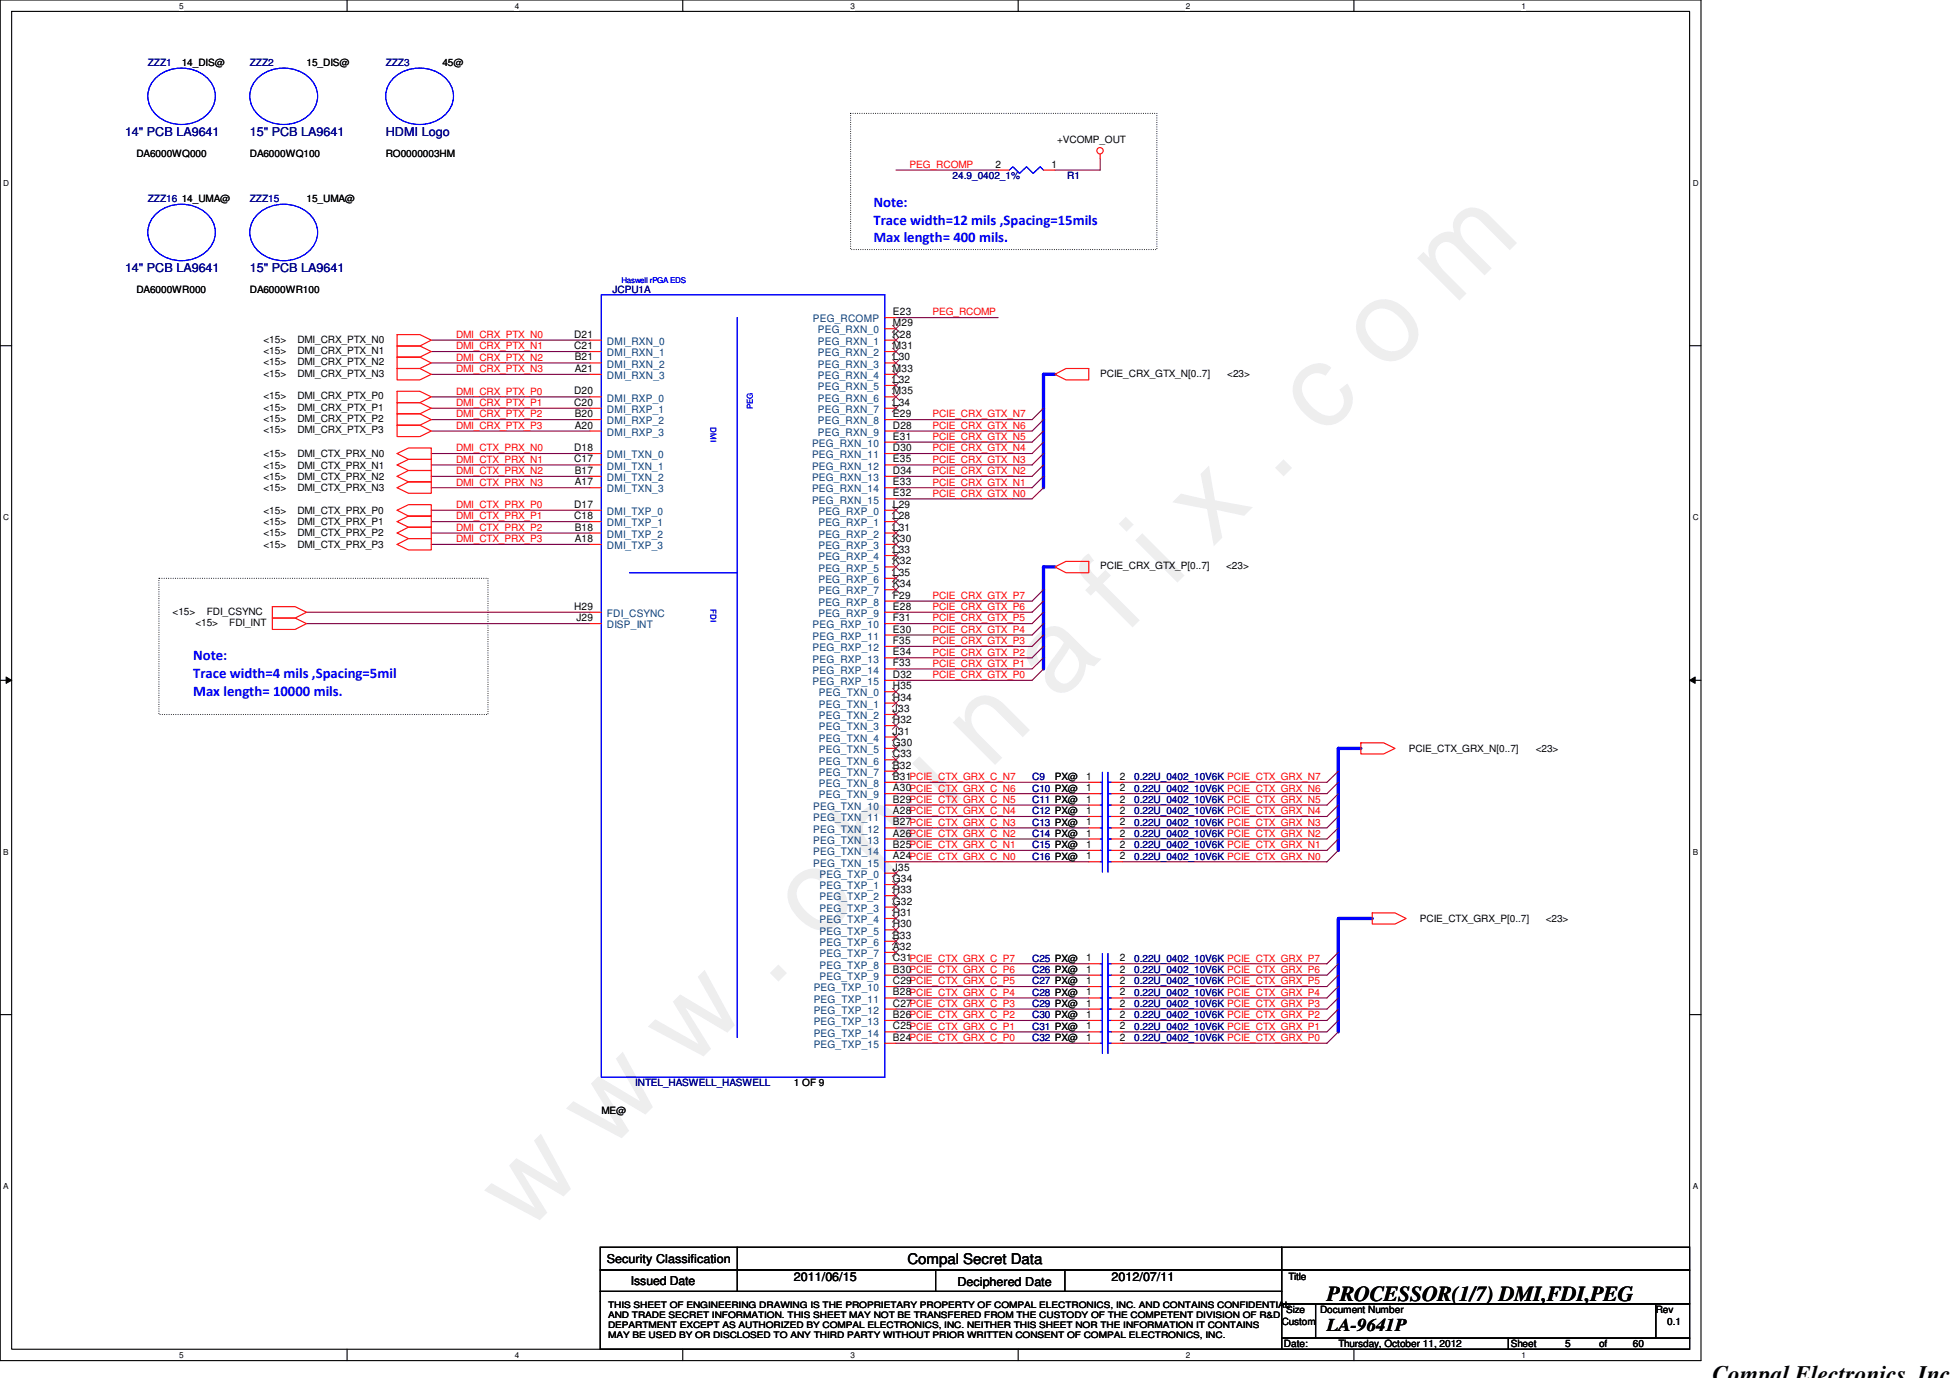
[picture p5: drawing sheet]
<svg xmlns="http://www.w3.org/2000/svg" width="297mm" height="210mm" viewBox="0 0 297 210" stroke-linecap="round" stroke-linejoin="round" font-family="sans-serif">
<defs><g id="words">
<text font-size="17.6" fill="#f00" x="80.1" y="188" transform="rotate(-45 80.1 188)">w w w . c h i n a f i x . c o m</text>
<text font-size="3.6" x="260.9" y="210.5">Compal Electronics, Inc.</text>
<text font-size="3.3" x="202.1" y="198.1">PROCESSOR(1/7) DMI,FDI,PEG</text>
<text font-size="2.8" x="202.1" y="202.8">LA-9641P</text>
<g font-size="2.2" fill="#00f">
<text x="133.1" y="31.5">Note:</text>
<text x="133.1" y="34.2">Trace width=12 mils ,Spacing=15mils</text>
<text x="133.1" y="36.9">Max length= 400 mils.</text>
<text x="29.4" y="100.6">Note:</text>
<text x="29.4" y="103.3">Trace width=4 mils ,Spacing=5mil</text>
<text x="29.4" y="106">Max length= 10000 mils.</text>
</g>
<text font-size="2.2" x="138.2" y="192.5">Compal Secret Data</text>
<g font-size="1.9" fill="#000080">
<text x="19" y="20.7">14&quot; PCB LA9641</text>
<text x="38.1" y="20.7">15&quot; PCB LA9641</text>
<text x="58.8" y="20.7">HDMI Logo</text>
<text x="19" y="41.4">14&quot; PCB LA9641</text>
<text x="38.1" y="41.4">15&quot; PCB LA9641</text>
</g>
<g font-size="1.9">
<text x="92.5" y="192.4">Security Classification</text>
<text x="96.1" y="195.7">Issued Date</text>
<text x="120.9" y="195.2">2011/06/15</text>
<text x="145.8" y="195.8">Deciphered Date</text>
<text x="169.3" y="195.2">2012/07/11</text>
</g>
<g font-size="1.6">
<text x="151.6" y="25.5">2</text>
<text x="160.2" y="25.5">1</text>
<text x="87.5" y="53.2">C21</text>
<text x="87.5" y="51.4">D21</text>
<text x="136" y="53.2">M31</text>
<text x="136" y="51.4">K28</text>
<text x="136" y="49.7">M29</text>
<text x="136" y="48">E23</text>
<text x="87.5" y="56.6">A21</text>
<text x="87.5" y="54.9">B21</text>
<text x="136" y="58.3">L32</text>
<text x="136" y="56.6">M33</text>
<text x="136" y="54.9">L30</text>
<text x="87.5" y="61.8">C20</text>
<text x="87.5" y="60.1">D20</text>
<text x="87.5" y="65.3">A20</text>
<text x="87.5" y="63.5">B20</text>
<text x="136" y="65.3">D28</text>
<text x="136" y="63.5">E29</text>
<text x="136" y="61.8">L34</text>
<text x="136" y="60.1">M35</text>
<text x="87.5" y="70.4">C17</text>
<text x="87.5" y="68.7">D18</text>
<text x="136" y="70.4">E35</text>
<text x="136" y="68.7">D30</text>
<text x="136" y="67">E31</text>
<text x="87.5" y="77.3">D17</text>
<text x="87.5" y="73.9">A17</text>
<text x="87.5" y="72.2">B17</text>
<text x="136" y="75.6">E32</text>
<text x="136" y="73.9">E33</text>
<text x="136" y="72.2">D34</text>
<text x="136" y="77.3">L29</text>
<text x="87.5" y="79.1">C18</text>
<text x="87.5" y="82.5">A18</text>
<text x="87.5" y="80.8">B18</text>
<text x="136" y="82.5">K30</text>
<text x="136" y="80.8">L31</text>
<text x="136" y="79.1">L28</text>
<text x="136" y="89.5">K34</text>
<text x="136" y="87.7">L35</text>
<text x="136" y="86">K32</text>
<text x="136" y="84.2">L33</text>
<text x="87.5" y="92.9">H29</text>
<text x="87.8" y="94.6">J29</text>
<text x="136" y="94.6">F31</text>
<text x="136" y="92.9">E28</text>
<text x="136" y="91.2">F29</text>
<text x="136" y="101.5">F33</text>
<text x="136" y="99.8">E34</text>
<text x="136" y="98.1">F35</text>
<text x="136" y="96.4">E30</text>
<text x="136" y="103.3">D32</text>
<text x="136" y="106.7">H34</text>
<text x="136" y="105">H35</text>
<text x="136" y="113.6">G30</text>
<text x="136" y="111.9">J31</text>
<text x="136" y="110.2">H32</text>
<text x="136" y="108.5">J33</text>
<text x="136" y="118.8">B31PCIE_CTX_GRX_C_N7</text>
<text x="136" y="117.1">B32</text>
<text x="136" y="115.4">C33</text>
<text x="165.5" y="118.8">1</text>
<text x="170.6" y="118.8">2</text>
<text x="136" y="125.7">B27PCIE_CTX_GRX_C_N3</text>
<text x="136" y="124">A28PCIE_CTX_GRX_C_N4</text>
<text x="136" y="122.3">B29PCIE_CTX_GRX_C_N5</text>
<text x="136" y="120.5">A30PCIE_CTX_GRX_C_N6</text>
<text x="165.5" y="120.5">1</text>
<text x="165.5" y="122.3">1</text>
<text x="165.5" y="124">1</text>
<text x="165.5" y="125.7">1</text>
<text x="170.6" y="120.5">2</text>
<text x="170.6" y="122.3">2</text>
<text x="170.6" y="124">2</text>
<text x="170.6" y="125.7">2</text>
<text x="136" y="130.9">A24PCIE_CTX_GRX_C_N0</text>
<text x="136" y="129.2">B25PCIE_CTX_GRX_C_N1</text>
<text x="136" y="127.4">A26PCIE_CTX_GRX_C_N2</text>
<text x="165.5" y="130.9">1</text>
<text x="165.5" y="127.4">1</text>
<text x="165.5" y="129.2">1</text>
<text x="170.6" y="130.9">2</text>
<text x="170.6" y="127.4">2</text>
<text x="170.6" y="129.2">2</text>
<text x="136" y="137.8">G32</text>
<text x="136" y="136.1">H33</text>
<text x="136" y="134.4">G34</text>
<text x="136" y="132.6">J35</text>
<text x="136" y="143">B33</text>
<text x="136" y="141.3">H30</text>
<text x="136" y="139.5">H31</text>
<text x="136" y="149.9">C29PCIE_CTX_GRX_C_P5</text>
<text x="136" y="148.2">B30PCIE_CTX_GRX_C_P6</text>
<text x="136" y="146.4">C31PCIE_CTX_GRX_C_P7</text>
<text x="136" y="144.7">A32</text>
<text x="165.5" y="146.4">1</text>
<text x="165.5" y="148.2">1</text>
<text x="165.5" y="149.9">1</text>
<text x="170.6" y="146.4">2</text>
<text x="170.6" y="148.2">2</text>
<text x="170.6" y="149.9">2</text>
<text x="136" y="155.1">B26PCIE_CTX_GRX_C_P2</text>
<text x="136" y="153.3">C27PCIE_CTX_GRX_C_P3</text>
<text x="136" y="151.6">B28PCIE_CTX_GRX_C_P4</text>
<text x="165.5" y="151.6">1</text>
<text x="165.5" y="153.3">1</text>
<text x="165.5" y="155.1">1</text>
<text x="170.6" y="151.6">2</text>
<text x="170.6" y="153.3">2</text>
<text x="170.6" y="155.1">2</text>
<text x="136" y="158.5">B24PCIE_CTX_GRX_C_P0</text>
<text x="136" y="156.8">C25PCIE_CTX_GRX_C_P1</text>
<text x="165.5" y="158.5">1</text>
<text x="165.5" y="156.8">1</text>
<text x="170.6" y="158.5">2</text>
<text x="170.6" y="156.8">2</text>
</g>
<g font-size="1.6" fill="#004080">
<text x="92.5" y="52.5">DMI_RXN_0</text>
<text x="123.8" y="49.1">PEG_RCOMP</text>
<text x="124.6" y="52.5">PEG_RXN_1</text>
<text x="124.6" y="50.8">PEG_RXN_0</text>
<text x="92.5" y="57.7">DMI_RXN_3</text>
<text x="92.5" y="56">DMI_RXN_2</text>
<text x="92.5" y="54.3">DMI_RXN_1</text>
<text x="124.6" y="59.4">PEG_RXN_5</text>
<text x="124.6" y="57.7">PEG_RXN_4</text>
<text x="124.6" y="56">PEG_RXN_3</text>
<text x="124.6" y="54.3">PEG_RXN_2</text>
<text x="92.5" y="64.6">DMI_RXP_2</text>
<text x="92.5" y="62.9">DMI_RXP_1</text>
<text x="92.5" y="61.2">DMI_RXP_0</text>
<text x="124.6" y="64.6">PEG_RXN_8</text>
<text x="124.6" y="62.9">PEG_RXN_7</text>
<text x="124.6" y="61.2">PEG_RXN_6</text>
<text x="92.5" y="71.5">DMI_TXN_1</text>
<text x="92.5" y="69.8">DMI_TXN_0</text>
<text x="92.5" y="66.4">DMI_RXP_3</text>
<text x="123.7" y="71.5">PEG_RXN_12</text>
<text x="123.7" y="69.8">PEG_RXN_11</text>
<text x="123.7" y="68.1">PEG_RXN_10</text>
<text x="124.6" y="66.4">PEG_RXN_9</text>
<text x="92.5" y="75">DMI_TXN_3</text>
<text x="92.5" y="73.3">DMI_TXN_2</text>
<text x="123.7" y="76.7">PEG_RXN_15</text>
<text x="123.7" y="75">PEG_RXN_14</text>
<text x="123.7" y="73.3">PEG_RXN_13</text>
<text x="92.5" y="83.7">DMI_TXP_3</text>
<text x="92.5" y="81.9">DMI_TXP_2</text>
<text x="92.5" y="80.2">DMI_TXP_1</text>
<text x="92.5" y="78.4">DMI_TXP_0</text>
<text x="124.7" y="83.7">PEG_RXP_3</text>
<text x="124.7" y="81.9">PEG_RXP_2</text>
<text x="124.7" y="80.2">PEG_RXP_1</text>
<text x="124.7" y="78.4">PEG_RXP_0</text>
<text x="124.7" y="88.8">PEG_RXP_6</text>
<text x="124.7" y="87.1">PEG_RXP_5</text>
<text x="124.7" y="85.3">PEG_RXP_4</text>
<text x="92.5" y="95.7">DISP_INT</text>
<text x="92.5" y="94">FDI_CSYNC</text>
<text x="123.8" y="95.7">PEG_RXP_10</text>
<text x="124.7" y="94">PEG_RXP_9</text>
<text x="124.7" y="92.3">PEG_RXP_8</text>
<text x="124.7" y="90.6">PEG_RXP_7</text>
<text x="123.8" y="100.9">PEG_RXP_13</text>
<text x="123.8" y="99.2">PEG_RXP_12</text>
<text x="123.8" y="97.5">PEG_RXP_11</text>
<text x="123.8" y="104.4">PEG_RXP_15</text>
<text x="123.8" y="102.6">PEG_RXP_14</text>
<text x="124.8" y="107.8">PEG_TXN_1</text>
<text x="124.8" y="106.1">PEG_TXN_0</text>
<text x="124.8" y="113">PEG_TXN_4</text>
<text x="124.8" y="111.3">PEG_TXN_3</text>
<text x="124.8" y="109.6">PEG_TXN_2</text>
<text x="124.8" y="119.9">PEG_TXN_8</text>
<text x="124.8" y="118.2">PEG_TXN_7</text>
<text x="124.8" y="116.5">PEG_TXN_6</text>
<text x="124.8" y="114.7">PEG_TXN_5</text>
<text x="123.9" y="125.1">PEG_TXN_11</text>
<text x="123.9" y="123.4">PEG_TXN_10</text>
<text x="124.8" y="121.6">PEG_TXN_9</text>
<text x="123.9" y="132">PEG_TXN_15</text>
<text x="123.9" y="130.3">PEG_TXN_14</text>
<text x="123.9" y="128.5">PEG_TXN_13</text>
<text x="123.9" y="126.8">PEG_TXN_12</text>
<text x="124.8" y="137.2">PEG_TXP_2</text>
<text x="124.8" y="135.5">PEG_TXP_1</text>
<text x="124.8" y="133.7">PEG_TXP_0</text>
<text x="124.8" y="142.4">PEG_TXP_5</text>
<text x="124.8" y="140.6">PEG_TXP_4</text>
<text x="124.8" y="138.9">PEG_TXP_3</text>
<text x="124.8" y="149.3">PEG_TXP_9</text>
<text x="124.8" y="147.5">PEG_TXP_8</text>
<text x="124.8" y="145.8">PEG_TXP_7</text>
<text x="124.8" y="144.1">PEG_TXP_6</text>
<text x="123.9" y="154.4">PEG_TXP_12</text>
<text x="123.9" y="152.7">PEG_TXP_11</text>
<text x="123.9" y="151">PEG_TXP_10</text>
<text x="123.9" y="159.6">PEG_TXP_15</text>
<text x="123.9" y="157.9">PEG_TXP_14</text>
<text x="123.9" y="156.2">PEG_TXP_13</text>
</g>
<g font-size="1.5" fill="#000080">
<text x="22.5" y="10">ZZZ1</text>
<text x="38.1" y="10">ZZZ2</text>
<text x="58.8" y="10">ZZZ3</text>
<text x="145.1" y="27.3">24.9_0402_1%</text>
<text x="162.6" y="27.3">R1</text>
<text x="22.5" y="30.8">ZZZ16</text>
<text x="38.1" y="30.8">ZZZ15</text>
<text x="93.3" y="44.6">JCPU1A</text>
<text x="157.2" y="118.9">C9</text>
<text x="172.8" y="118.9">0.22U_0402_10V6K PCIE_CTX_GRX_N7</text>
<text x="157.2" y="120.6">C10 PX@</text>
<text x="157.2" y="122.3">C11 PX@</text>
<text x="157.2" y="124">C12 PX@</text>
<text x="157.2" y="125.8">C13 PX@</text>
<text x="172.8" y="120.6">0.22U_0402_10V6K PCIE_CTX_GRX_N6</text>
<text x="172.8" y="122.3">0.22U_0402_10V6K PCIE_CTX_GRX_N5</text>
<text x="172.8" y="124">0.22U_0402_10V6K PCIE_CTX_GRX_N4</text>
<text x="172.8" y="125.8">0.22U_0402_10V6K PCIE_CTX_GRX_N3</text>
<text x="157.2" y="130.9">C16 PX@</text>
<text x="157.2" y="127.5">C14 PX@</text>
<text x="157.2" y="129.2">C15 PX@</text>
<text x="172.8" y="130.9">0.22U_0402_10V6K PCIE_CTX_GRX_N0</text>
<text x="172.8" y="127.5">0.22U_0402_10V6K PCIE_CTX_GRX_N2</text>
<text x="172.8" y="129.2">0.22U_0402_10V6K PCIE_CTX_GRX_N1</text>
<text x="157.2" y="146.5">C25 PX@</text>
<text x="157.2" y="148.2">C26 PX@</text>
<text x="157.2" y="149.9">C27 PX@</text>
<text x="172.8" y="146.5">0.22U_0402_10V6K PCIE_CTX_GRX_P7</text>
<text x="172.8" y="148.2">0.22U_0402_10V6K PCIE_CTX_GRX_P6</text>
<text x="172.8" y="149.9">0.22U_0402_10V6K PCIE_CTX_GRX_P5</text>
<text x="157.2" y="151.7">C28 PX@</text>
<text x="157.2" y="153.4">C29 PX@</text>
<text x="157.2" y="155.1">C30 PX@</text>
<text x="172.8" y="151.7">0.22U_0402_10V6K PCIE_CTX_GRX_P4</text>
<text x="172.8" y="153.4">0.22U_0402_10V6K PCIE_CTX_GRX_P3</text>
<text x="172.8" y="155.1">0.22U_0402_10V6K PCIE_CTX_GRX_P2</text>
<text x="157.2" y="158.6">C32 PX@</text>
<text x="157.2" y="156.8">C31 PX@</text>
<text x="172.8" y="158.6">0.22U_0402_10V6K PCIE_CTX_GRX_P0</text>
<text x="172.8" y="156.8">0.22U_0402_10V6K PCIE_CTX_GRX_P1</text>
<text x="96.8" y="165.5">INTEL_HASWELL_HASWELL</text>
</g>
<g font-size="1.5">
<text x="27.7" y="10">14_DIS@</text>
<text x="46.7" y="10">15_DIS@</text>
<text x="67.4" y="10">45@</text>
<text x="20.8" y="23.9">DA6000WQ000</text>
<text x="38.1" y="23.9">DA6000WQ100</text>
<text x="58.8" y="23.9">RO0000003HM</text>
<text x="161" y="21.8">+VCOMP_OUT</text>
<text x="27.7" y="30.8">14_UMA@</text>
<text x="46.7" y="30.8">15_UMA@</text>
<text x="20.8" y="44.6">DA6000WR000</text>
<text x="38.1" y="44.6">DA6000WR100</text>
<text x="40.1" y="53.9">&lt;15&gt;</text>
<text x="40.1" y="52.2">&lt;15&gt;</text>
<text x="45.3" y="53.9">DMI_CRX_PTX_N1</text>
<text x="45.3" y="52.2">DMI_CRX_PTX_N0</text>
<text x="40.1" y="57.4">&lt;15&gt;</text>
<text x="40.1" y="55.6">&lt;15&gt;</text>
<text x="45.3" y="57.4">DMI_CRX_PTX_N3</text>
<text x="45.3" y="55.6">DMI_CRX_PTX_N2</text>
<text x="167.6" y="57.4">PCIE_CRX_GTX_N[0..7]</text>
<text x="186.9" y="57.4">&lt;23&gt;</text>
<text x="40.1" y="60.8">&lt;15&gt;</text>
<text x="40.1" y="66">&lt;15&gt;</text>
<text x="40.1" y="64.3">&lt;15&gt;</text>
<text x="40.1" y="62.6">&lt;15&gt;</text>
<text x="45.3" y="60.8">DMI_CRX_PTX_P0</text>
<text x="45.3" y="66">DMI_CRX_PTX_P3</text>
<text x="45.3" y="64.3">DMI_CRX_PTX_P2</text>
<text x="45.3" y="62.6">DMI_CRX_PTX_P1</text>
<text x="40.1" y="71.4">&lt;15&gt;</text>
<text x="40.1" y="69.6">&lt;15&gt;</text>
<text x="45.3" y="71.4">DMI_CTX_PRX_N1</text>
<text x="45.3" y="69.6">DMI_CTX_PRX_N0</text>
<text x="40.1" y="74.8">&lt;15&gt;</text>
<text x="40.1" y="73.1">&lt;15&gt;</text>
<text x="45.3" y="74.8">DMI_CTX_PRX_N3</text>
<text x="45.3" y="73.1">DMI_CTX_PRX_N2</text>
<text x="40.1" y="78.3">&lt;15&gt;</text>
<text x="40.1" y="83.4">&lt;15&gt;</text>
<text x="40.1" y="81.7">&lt;15&gt;</text>
<text x="40.1" y="80">&lt;15&gt;</text>
<text x="45.3" y="78.3">DMI_CTX_PRX_P0</text>
<text x="45.3" y="83.4">DMI_CTX_PRX_P3</text>
<text x="45.3" y="81.7">DMI_CTX_PRX_P2</text>
<text x="45.3" y="80">DMI_CTX_PRX_P1</text>
<text x="167.6" y="86.7">PCIE_CRX_GTX_P[0..7]</text>
<text x="186.8" y="86.7">&lt;23&gt;</text>
<text x="26.3" y="93.6">&lt;15&gt;</text>
<text x="29.8" y="95.4">&lt;15&gt;</text>
<text x="31.5" y="93.6">FDI_CSYNC</text>
<text x="34.9" y="95.4">FDI_INT</text>
<text x="160.7" y="118.9">PX@</text>
<text x="214.6" y="114.6">PCIE_CTX_GRX_N[0..7]</text>
<text x="233.9" y="114.6">&lt;23&gt;</text>
<text x="216.3" y="140.5">PCIE_CTX_GRX_P[0..7]</text>
<text x="235.5" y="140.5">&lt;23&gt;</text>
<text x="120.9" y="165.5">1 OF 9</text>
<text x="91.6" y="169.6">ME@</text>
<text x="196.3" y="195">Title</text>
<text x="195.2" y="201.8">Custom</text>
<text x="195.9" y="200">Size</text>
<text x="201.1" y="200">Document Number</text>
<text x="252.2" y="200">Rev</text>
<text x="254" y="201.8">0.1</text>
<text x="195.6" y="205.2">Date:</text>
<text x="203.9" y="205.2">Thursday, October 11, 2012</text>
<text x="230.1" y="205.2">Sheet</text>
<text x="238.4" y="205.2">5</text>
<text x="243.6" y="205.2">of</text>
<text x="248.7" y="205.2">60</text>
</g>
<g font-size="1.5" fill="#f00">
<text x="138.6" y="25.6">PEG_RCOMP</text>
<text x="69.5" y="51.5">DMI_CRX_PTX_N0</text>
<text x="69.5" y="53.2">DMI_CRX_PTX_N1</text>
<text x="142" y="48">PEG_RCOMP</text>
<text x="69.5" y="54.9">DMI_CRX_PTX_N2</text>
<text x="69.5" y="56.7">DMI_CRX_PTX_N3</text>
<text x="69.5" y="61.8">DMI_CRX_PTX_P1</text>
<text x="69.5" y="63.6">DMI_CRX_PTX_P2</text>
<text x="69.5" y="60.1">DMI_CRX_PTX_P0</text>
<text x="69.5" y="65.3">DMI_CRX_PTX_P3</text>
<text x="142" y="65.3">PCIE_CRX_GTX_N6</text>
<text x="142" y="63.6">PCIE_CRX_GTX_N7</text>
<text x="69.5" y="68.7">DMI_CTX_PRX_N0</text>
<text x="69.5" y="70.5">DMI_CTX_PRX_N1</text>
<text x="142" y="68.7">PCIE_CRX_GTX_N4</text>
<text x="142" y="70.5">PCIE_CRX_GTX_N3</text>
<text x="142" y="67">PCIE_CRX_GTX_N5</text>
<text x="69.5" y="74">DMI_CTX_PRX_N3</text>
<text x="69.5" y="77.4">DMI_CTX_PRX_P0</text>
<text x="69.5" y="72.2">DMI_CTX_PRX_N2</text>
<text x="142" y="75.6">PCIE_CRX_GTX_N0</text>
<text x="142" y="72.2">PCIE_CRX_GTX_N2</text>
<text x="142" y="74">PCIE_CRX_GTX_N1</text>
<text x="69.5" y="80.9">DMI_CTX_PRX_P2</text>
<text x="69.5" y="79.1">DMI_CTX_PRX_P1</text>
<text x="69.5" y="82.6">DMI_CTX_PRX_P3</text>
<text x="142" y="91.2">PCIE_CRX_GTX_P7</text>
<text x="142" y="92.9">PCIE_CRX_GTX_P6</text>
<text x="142" y="94.7">PCIE_CRX_GTX_P5</text>
<text x="142" y="96.4">PCIE_CRX_GTX_P4</text>
<text x="142" y="98.1">PCIE_CRX_GTX_P3</text>
<text x="142" y="101.6">PCIE_CRX_GTX_P1</text>
<text x="142" y="99.9">PCIE_CRX_GTX_P2</text>
<text x="142" y="103.3">PCIE_CRX_GTX_P0</text>
</g>
<g font-size="1.4">
<text x="92.6" y="199.2">THIS SHEET OF ENGINEERING DRAWING IS THE PROPRIETARY PROPERTY OF COMPAL ELECTRONICS, INC. AND CONTAINS CONFIDENTIAL</text>
<text x="92.6" y="200.7">AND TRADE SECRET INFORMATION. THIS SHEET MAY NOT BE TRANSFERED FROM THE CUSTODY OF THE COMPETENT DIVISION OF R&amp;D</text>
<text x="92.6" y="202.3">DEPARTMENT EXCEPT AS AUTHORIZED BY COMPAL ELECTRONICS, INC. NEITHER THIS SHEET NOR THE INFORMATION IT CONTAINS</text>
<text x="92.6" y="203.9">MAY BE USED BY OR DISCLOSED TO ANY THIRD PARTY WITHOUT PRIOR WRITTEN CONSENT OF COMPAL ELECTRONICS, INC.</text>
</g>
<g font-size="1.3">
<text x="27.3" y="1.4">5</text>
<text x="78.4" y="1.4">4</text>
<text x="129.5" y="1.4">3</text>
<text x="180.6" y="1.4">2</text>
<text x="231.8" y="1.4">1</text>
<text x=".5" y="28.3">D</text>
<text x="257.8" y="28.3">D</text>
<text x=".5" y="79.2">C</text>
<text x="257.8" y="79.2">C</text>
<text x=".5" y="130.2">B</text>
<text x="257.8" y="130.2">B</text>
<text x=".5" y="181.1">A</text>
<text x="257.8" y="181.1">A</text>
<text x="27.3" y="206.9">5</text>
<text x="78.4" y="206.9">4</text>
<text x="129.5" y="206.9">3</text>
<text x="180.6" y="206.9">2</text>
<text x="231.8" y="206.9">1</text>
</g>
<g font-size="1.2" fill="#00f">
<text x="94.7" y="43.1">Haswell rPGA EDS</text>
<text x="108.2" y="65.1" transform="rotate(90 108.2 65.1)">DMI</text>
<text x="114.7" y="62.4" transform="rotate(-90 114.7 62.4)">PEG</text>
<text x="108.2" y="92.8" transform="rotate(90 108.2 92.8)">FDI</text>
</g>
</g></defs>
<path d="M0 0h259.1v207.3h-259.1zM1.8 1.7h255.6v203.8h-255.6z" fill="none" stroke="#000" stroke-width=".17"/>
<g fill="#fff">
<path d="M27.3 .2h.7v1.4h-.7z"/>
<path d="M27.3 205.7h.7v1.4h-.7z"/>
</g>
<path d="M52.9 0v1.7M52.9 205.5v1.8" fill="none" stroke="#000" stroke-width=".17"/>
<g fill="#fff">
<path d="M78.4 .2h.7v1.4h-.7z"/>
<path d="M78.4 205.7h.7v1.4h-.7z"/>
</g>
<path d="M104 0v1.7M104 205.5v1.8" fill="none" stroke="#000" stroke-width=".17"/>
<g fill="#fff">
<path d="M129.5 .2h.7v1.4h-.7z"/>
<path d="M129.5 205.7h.7v1.4h-.7z"/>
</g>
<path d="M155.1 0v1.7M155.1 205.5v1.8" fill="none" stroke="#000" stroke-width=".17"/>
<g fill="#fff">
<path d="M180.6 .2h.7v1.4h-.7z"/>
<path d="M180.6 205.7h.7v1.4h-.7z"/>
</g>
<path d="M206.2 0v1.7M206.2 205.5v1.8" fill="none" stroke="#000" stroke-width=".17"/>
<g fill="#fff">
<path d="M231.8 .2h.6v1.4h-.6z"/>
<path d="M231.8 205.7h.6v1.4h-.6z"/>
<path d="M.5 27.2h.9v1.4h-.9z"/>
<path d="M257.8 27.2h.9v1.4h-.9z"/>
<path d="M.5 78.1h.9v1.4h-.9z"/>
<path d="M257.8 78.1h.9v1.4h-.9z"/>
</g>
<path d="M0 52.7h1.8M257.4 52.7h1.7" fill="none" stroke="#000" stroke-width=".17"/>
<g fill="#fff">
<path d="M.5 129.1h.8v1.4h-.8z"/>
<path d="M257.8 129.1h.8v1.4h-.8z"/>
</g>
<path d="M0 103.6h1.8M257.4 103.6h1.7" fill="none" stroke="#000" stroke-width=".17"/>
<path d="M.9 103.1l.9 .5-.9 .5zM257.4 103.6l.8-.5v1z" fill="#000"/>
<path d="M.9 103.1l.9 .5-.9 .5zM257.4 103.6l.8-.5v1z" fill="none" stroke="#000" stroke-width=".15"/>
<g fill="#fff">
<path d="M.5 180h.8v1.4h-.8z"/>
<path d="M257.8 180h.8v1.4h-.8z"/>
</g>
<g fill="none" stroke="#000" stroke-width=".17">
<path d="M0 154.6h1.8M257.4 154.6h1.7M91.4 190h103.8v3.5h-103.8zM91.4 193.5h103.8v3.2h-103.8zM91.4 196.7h103.8v8.8h-103.8zM112.3 193.5v3.2M142.5 193.5v3.2M162.2 193.5v3.2M195.2 190h62.2v3.5h-62.2zM195.2 193.5h62.2v5.1h-62.2zM195.2 198.6h5.2v5.2h-5.2zM200.4 198.6h51.8v5.2h-51.8z"/>
<path d="M252.2 198.6h5.2v5.2h-5.2zM195.2 203.8h34.6v1.7h-34.6zM229.8 203.8h27.6v1.7h-27.6z"/>
</g>
<path d="M129.6 17.3h46.6v20.7h-46.6zM24.2 88.1h50.1v20.7h-50.1z" fill="none" stroke="#000" stroke-width=".17" stroke-dasharray="0 .3"/>
<g fill="none" stroke="#800040" stroke-width=".17">
<path d="M65.7 55.3h24.2M65.7 51.8h24.2M65.7 57h24.2M65.7 53.5h24.2M65.7 62.2h24.2M65.7 63.9h24.2M65.7 69.1h24.2M65.7 79.5h24.2M65.7 60.4h24.2M65.7 74.3h24.2M65.7 65.7h24.2M65.7 77.7h24.2"/>
<path d="M65.7 70.8h24.2M65.7 72.6h24.2M46.7 93.3h43.2M46.7 95h43.2M65.7 81.2h24.2M65.7 82.9h24.2M136.5 119.2h29.4M171 119.2h31.1M136.5 131.3h29.4M136.5 120.9h29.4M136.5 124.4h29.4M136.5 122.6h29.4"/>
<path d="M136.5 127.8h29.4M136.5 129.5h29.4M136.5 126.1h29.4M171 131.3h31.1M171 120.9h31.1M171 124.4h31.1M171 122.6h31.1M171 127.8h31.1M171 129.5h31.1M171 126.1h31.1M136.5 158.9h29.4M136.5 148.5h29.4"/>
<path d="M136.5 152h29.4M136.5 146.8h29.4M136.5 157.2h29.4M136.5 153.7h29.4M136.5 150.3h29.4M136.5 155.4h29.4M171 146.8h31.1M171 158.9h31.1M171 153.7h31.1M171 150.3h31.1M171 148.5h31.1M171 152h31.1"/>
<path d="M171 155.4h31.1M171 157.2h31.1"/>
</g>
<g fill="none" stroke="#f00" stroke-width=".17">
<path d="M167.6 23.5v.7M60.5 52.7h3.5l1.7 .8-1.7 .9h-3.5zM60.5 56.1h3.5l1.7 .9-1.7 .9h-3.5zM60.5 54.4h3.5l1.7 .9-1.7 .8h-3.5zM60.5 51h3.5l1.7 .8-1.7 .9h-3.5zM60.5 59.6h3.5l1.7 .8-1.7 .9h-3.5zM60.5 64.8h3.5l1.7 .9-1.7 .8h-3.5zM60.5 63h3.5l1.7 .9-1.7 .9h-3.5zM60.5 61.3h3.5l1.7 .9-1.7 .8h-3.5zM60.5 70.8l1.7-.8h3.5v1.7h-3.5zM60.5 69.1l1.7-.9h3.5v1.8h-3.5zM60.5 74.3l1.7-.9h3.5v1.7h-3.5z"/>
<path d="M60.5 72.6l1.7-.9h3.5v1.7h-3.5zM60.5 77.7l1.7-.8h3.5v1.7h-3.5zM60.5 79.5l1.7-.9h3.5v1.7h-3.5zM41.5 94.1h3.5l1.7 .9-1.7 .9h-3.5zM41.5 92.4h3.5l1.7 .9-1.7 .8h-3.5zM60.5 82.9l1.7-.9h3.5v1.8h-3.5zM60.5 81.2l1.7-.9h3.5v1.7h-3.5z"/>
<circle cx="167.6" cy="23" r=".49"/>
</g>
<path d="M23.7 11.9a5.8 5.8 0 0 1 8.4 .6 3.9 3.9 0 0 1-1.9 5.9 5.5 5.5 0 0 1-7.4-2.3 3.8 3.8 0 0 1 .9-4.2zM39.3 11.9a5.8 5.8 0 0 1 8.4 .6 3.9 3.9 0 0 1-1.9 5.9 5.6 5.6 0 0 1-7.4-2.3 3.8 3.8 0 0 1 .9-4.2zM60 11.9a5.8 5.8 0 0 1 8.4 .6 3.9 3.9 0 0 1-1.9 5.9 5.6 5.6 0 0 1-7.4-2.3 3.8 3.8 0 0 1 .9-4.2zM23.7 32.6a5.8 5.8 0 0 1 8.4 .6 3.9 3.9 0 0 1-1.9 5.9 5.5 5.5 0 0 1-7.4-2.2 3.8 3.8 0 0 1 .9-4.3zM39.3 32.6a5.8 5.8 0 0 1 8.4 .6 3.9 3.9 0 0 1-1.9 5.9 5.6 5.6 0 0 1-7.4-2.2 3.8 3.8 0 0 1 .9-4.3zM91.6 44.9h43.2v119.2h-43.2zM112.3 48.4v109.6" fill="none" stroke="#00f" stroke-width=".17"/>
<use href="#words"/>
</svg>
